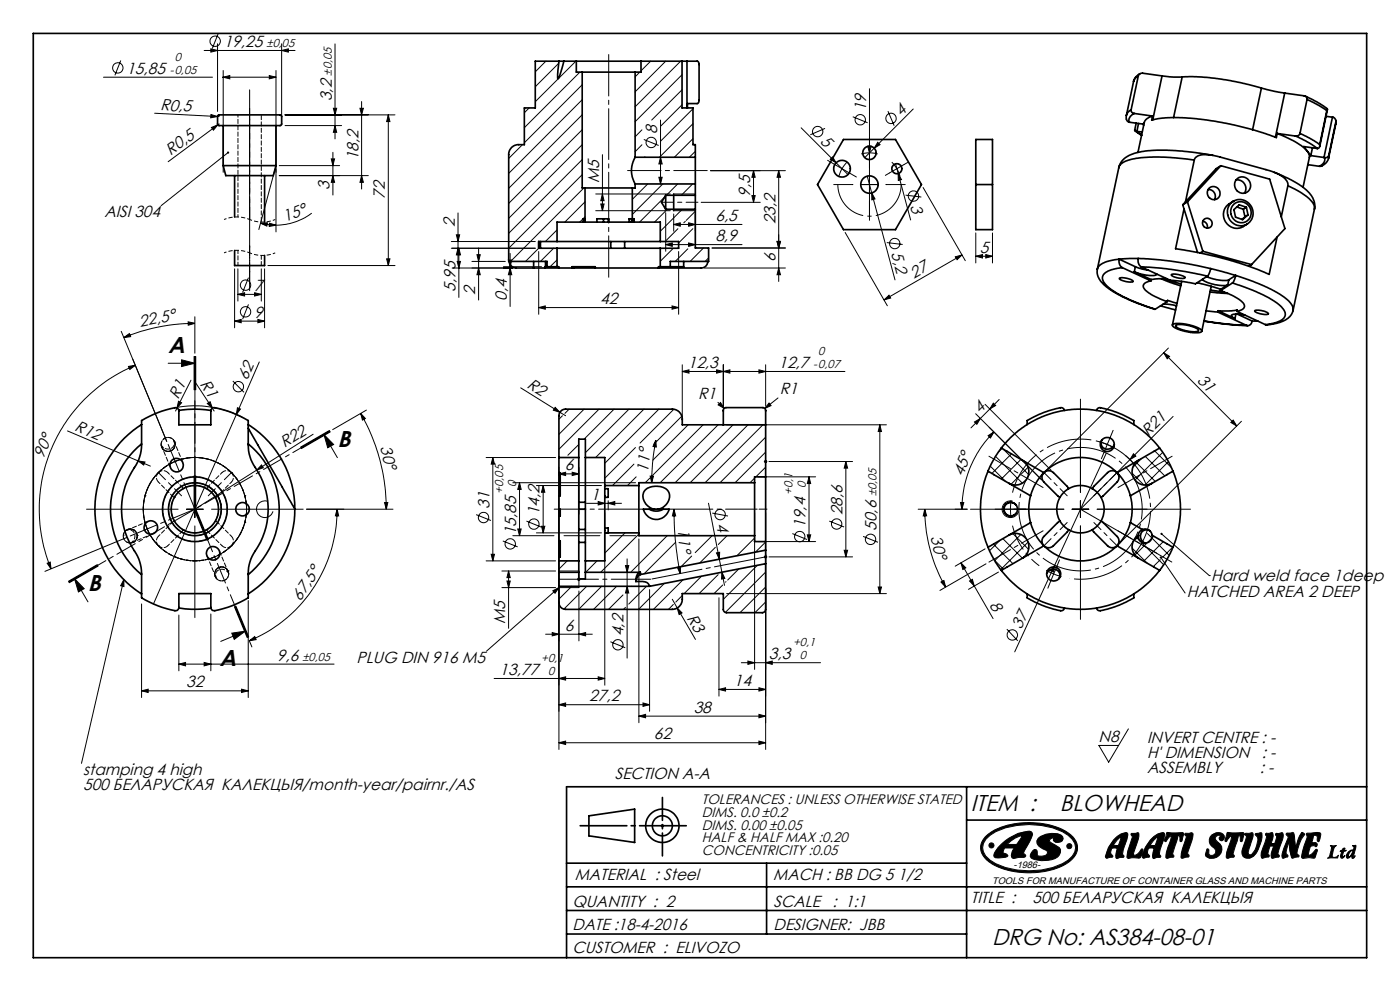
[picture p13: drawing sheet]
<svg xmlns="http://www.w3.org/2000/svg" width="420mm" height="297mm" viewBox="0 0 420 297" stroke-linecap="round" stroke-linejoin="round" font-family="sans-serif">
<defs><g id="words">
<g font-size="6.9">
<text x="50.5" y="105.7">A</text>
<text x="101.2" y="134">B</text>
<text x="26.4" y="177.2">B</text>
<text x="65.9" y="199.6">A</text>
<text x="291.3" y="243">ITEM :</text>
<text x="318" y="243">BLOWHEAD</text>
<text x="297.6" y="283.4">DRG No: AS384-08-01</text>
</g>
<g font-size="4.8">
<text x="67.1" y="14.1">19,25</text>
<text x="37.9" y="22.1">15,85</text>
<text x="48.1" y="33" transform="rotate(3 48.1 33)">R0,5</text>
<text x="99.5" y="30.3" transform="rotate(-90 99.5 30.3)">3,2</text>
<text x="259.9" y="33.3" transform="rotate(-90 259.9 33.3)">19</text>
<text x="270.4" y="34.9" transform="rotate(-45 270.4 34.9)">4</text>
<text x="197.1" y="40.1" transform="rotate(-90 197.1 40.1)">8</text>
<text x="51.2" y="46.7" transform="rotate(-36 51.2 46.7)">R0,5</text>
<text x="245.9" y="42.5" transform="rotate(45 245.9 42.5)">5</text>
<text x="107.5" y="48" transform="rotate(-90 107.5 48)">18,2</text>
<text x="98.9" y="56.9" transform="rotate(-90 98.9 56.9)">3</text>
<text x="115.5" y="59.6" transform="rotate(-90 115.5 59.6)">72</text>
<text x="179.7" y="54.8" transform="rotate(-90 179.7 54.8)">M5</text>
<text x="225.1" y="59.1" transform="rotate(-90 225.1 59.1)">9,5</text>
<text x="31.3" y="65">AISI 304</text>
<text x="273" y="61.7" transform="rotate(75 273 61.7)">3</text>
<text x="85.6" y="66.6" transform="rotate(-21 85.6 66.6)">15°</text>
<text x="136.4" y="68" transform="rotate(-90 136.4 68)">2</text>
<text x="214.6" y="66.3">6,5</text>
<text x="232.6" y="67.2" transform="rotate(-90 232.6 67.2)">23,2</text>
<text x="214.6" y="72.3">8,9</text>
<text x="267.4" y="75.9" transform="rotate(75 267.4 75.9)">5,2</text>
<text x="294" y="75.8">5</text>
<text x="232.6" y="78.6" transform="rotate(-90 232.6 78.6)">6</text>
<text x="274.2" y="83.5" transform="rotate(-30 274.2 83.5)">27</text>
<text x="76.2" y="87.2">7</text>
<text x="136.7" y="87.5" transform="rotate(-90 136.7 87.5)">5,95</text>
<text x="142.6" y="88.3" transform="rotate(-90 142.6 88.3)">2</text>
<text x="76.2" y="95.2">9</text>
<text x="152" y="90.2" transform="rotate(-90 152 90.2)">0,4</text>
<text x="180" y="91.2">42</text>
<text x="42.1" y="98" transform="rotate(-11 42.1 98)">22,5°</text>
<text x="206.3" y="110.3">12,3</text>
<text x="233.5" y="110.3">12,7</text>
<text x="53.5" y="119.8" transform="rotate(-63 53.5 119.8)">R1</text>
<text x="59.9" y="115" transform="rotate(57 59.9 115)">R1</text>
<text x="74.2" y="114.2" transform="rotate(-66 74.2 114.2)">62</text>
<text x="157.8" y="116.1" transform="rotate(32 157.8 116.1)">R2</text>
<text x="209.5" y="119.5">R1</text>
<text x="233.9" y="118.2">R1</text>
<text x="359" y="114.1" transform="rotate(45 359 114.1)">31</text>
<text x="293.9" y="124.2" transform="rotate(-45 293.9 124.2)">4</text>
<text x="22.1" y="128.8" transform="rotate(24 22.1 128.8)">R12</text>
<text x="344.5" y="130.9" transform="rotate(-45 344.5 130.9)">R21</text>
<text x="13.1" y="137.6" transform="rotate(-67 13.1 137.6)">90°</text>
<text x="85.4" y="134.4" transform="rotate(-32 85.4 134.4)">R22</text>
<text x="114" y="134.1" transform="rotate(75 114 134.1)">30°</text>
<text x="169.4" y="141">6</text>
<text x="194.5" y="141.6" transform="rotate(-84 194.5 141.6)">11°</text>
<text x="288.8" y="142.9" transform="rotate(-67 288.8 142.9)">45°</text>
<text x="177.2" y="149.8">1</text>
<text x="146.8" y="152.5" transform="rotate(-90 146.8 152.5)">31</text>
<text x="161.9" y="154.5" transform="rotate(-90 161.9 154.5)">14,2</text>
<text x="252.8" y="154.5" transform="rotate(-90 252.8 154.5)">28,6</text>
<text x="154.8" y="160.4" transform="rotate(-90 154.8 160.4)">15,85</text>
<text x="203.3" y="158.7" transform="rotate(84 203.3 158.7)">11°</text>
<text x="214.9" y="157" transform="rotate(79 214.9 157)">4</text>
<text x="241.7" y="158.3" transform="rotate(-90 241.7 158.3)">19,4</text>
<text x="262.9" y="159.1" transform="rotate(-90 262.9 159.1)">50,6</text>
<text x="279.1" y="161" transform="rotate(75 279.1 161)">30°</text>
<text x="356.1" y="178.9">HATCHED AREA 2 DEEP</text>
<text x="363.3" y="174.2">Hard weld face 1deep</text>
<text x="90.1" y="180.3" transform="rotate(-56 90.1 180.3)">67,5°</text>
<text x="205.9" y="185.1" transform="rotate(60 205.9 185.1)">R3</text>
<text x="296.7" y="181.3" transform="rotate(60 296.7 181.3)">8</text>
<text x="151.6" y="187" transform="rotate(-90 151.6 187)">M5</text>
<text x="169.4" y="189">6</text>
<text x="187.1" y="190.7" transform="rotate(-90 187.1 190.7)">4,2</text>
<text x="306.4" y="188.7" transform="rotate(-65 306.4 188.7)">37</text>
<text x="230.6" y="197.6">3,3</text>
<text x="83.1" y="198">9,6</text>
<text x="107" y="198.6">PLUG DIN 916 M5</text>
<text x="149.9" y="202.3">13,77</text>
<text x="55.9" y="206">32</text>
<text x="220.1" y="205.6">14</text>
<text x="176.8" y="210.2">27,2</text>
<text x="208.1" y="213.6">38</text>
<text x="196.1" y="221.6">62</text>
<text x="329.6" y="222.4">N8</text>
<text x="344.1" y="227.1">H' DIMENSION</text>
<text x="344.1" y="222.6">INVERT CENTRE : -</text>
<text x="378.5" y="227.1">: -</text>
<text x="25" y="232.2">stamping 4 high</text>
<text x="184.4" y="233.4">SECTION A-A</text>
<text x="344.1" y="231.6">ASSEMBLY</text>
<text x="377.9" y="231.6">: -</text>
<text x="25" y="236.7">500 БЕЛАРУСКАЯ КАЛЕКЦЬІЯ/month-year/pairnr./AS</text>
<text x="172.5" y="263.7">MATERIAL : Steel</text>
<text x="232" y="263.7">MACH : BB DG 5 1/2</text>
<text x="171.7" y="271.7">QUANTITY : 2</text>
<text x="232.1" y="271.7">SCALE</text>
<text x="249.7" y="271.7">: 1:1</text>
<text x="291.3" y="270.5">TITLE :</text>
<text x="309.8" y="270.5">500 БЕЛАРУСКАЯ КАЛЕКЦЬІЯ</text>
<text x="171.7" y="278.8">DATE :18-4-2016</text>
<text x="232.1" y="278.8">DESIGNER: JBB</text>
<text x="171.7" y="285.7">CUSTOMER : ELIVOZO</text>
</g>
<g font-size="4.1">
<text x="210.6" y="241">TOLERANCES : UNLESS OTHERWISE STATED</text>
<text x="210.6" y="244.8">DIMS. 0.0 ±0.2</text>
<text x="210.6" y="248.6">DIMS. 0.00 ±0.05</text>
<text x="210.6" y="252.5">HALF &amp; HALF MAX :0.20</text>
<text x="210.6" y="256.3">CONCENTRICITY :0.05</text>
</g>
<g font-size="3.5">
<text x="80" y="14.1">±0,05</text>
<text x="50.9" y="22.1">-0,05</text>
<text x="52.4" y="18.2">0</text>
<text x="99.5" y="22.6" transform="rotate(-90 99.5 22.6)">±0,05</text>
<text x="245.5" y="106.4">0</text>
<text x="243.9" y="110.3">-0,07</text>
<text x="150.9" y="147.9" transform="rotate(-90 150.9 147.9)">+0,05</text>
<text x="154.9" y="145.9" transform="rotate(-90 154.9 145.9)">0</text>
<text x="237.8" y="148.3" transform="rotate(-90 237.8 148.3)">+0,1</text>
<text x="241.7" y="146.3" transform="rotate(-90 241.7 146.3)">0</text>
<text x="263" y="148.8" transform="rotate(-90 263 148.8)">±0,05</text>
<text x="238" y="193.7">+0,1</text>
<text x="240" y="197.6">0</text>
<text x="90.7" y="198.1">±0,05</text>
<text x="162.4" y="198.4">+0,1</text>
<text x="164.4" y="202.3">0</text>
</g>
<g font-size="2.8">
<text x="304.1" y="260.1">-1986-</text>
<text x="297.6" y="265">TOOLS FOR MANUFACTURE OF CONTAINER GLASS AND MACHINE PARTS</text>
</g>
</g></defs>
<g fill="none" stroke="#000" stroke-width=".3">
<path d="M36.2 18.1l-1.7 4.5M61.2 15.1h27.3M63.3 14.6l2 .5-2 .5zM65.3 13.1v20.3M65.4 10.1l-1.7 4.5M84.5 15.1l2-.5v1zM84.5 13.1v23.6M100.5 13.2v28.4M163.8 18.3l-3.2 3.2M167.6 19l-7 7M172.8 18.3l-12.2 12.2M195.2 18.3l-2.9 2.9"/>
<path d="M199.7 18.3l-9.2 9.2M204.2 18.3l-13.7 13.7M31 23.1h32.7M46.4 33.9l18.9 1M63.3 34.3l2 .6-2.1 .4zM63.4 38.2l1.9-.8-1.3 1.6zM65.3 36.4v.3M65.3 34.9h.5M65.3 37.4l-14.9 11.1M65.8 37.1l-.5 .3M66.7 23.1h16.1M67 23.1l1.9-.5v1z"/>
<path d="M67 21.1v30.5M80.8 22.6l2 .5-2 .5zM82.8 21.1v48.4M85.5 34.4h33M85.5 37.6h17M100 32.5h1l-.5 1.9zM100.5 37.6l.5 2h-1zM108 32.5h1l-.5 1.9zM108.5 30.4v26.3M116.5 34.4l.5 2h-1zM116.5 34.4v45.2M158.8 32.3l-1.5 1.5"/>
<path d="M174 21.6l-16.7 16.7M174.7 25.4l-17.4 17.4M174.7 29.9l-22.1 22.1M174.7 34.4l-22.1 22M174.7 38.9l-22.1 22.1M191.9 21.6l-1.4 1.4M192.6 38.9l-2.1 2.1M198.2 36v19.1M204.6 31.4l-6.4 6.4M204.6 22.4l-14.1 14.1M204.6 26.9l-9.1 9.1M207.9 32.6l-9.7 9.7"/>
<path d="M207.9 37.1l-10.1 10M240.3 38.3l10.5 10.5M247.5 38.5l-4.4 1.9M255.8 35l4.5 1.8M260.8 26.6v39.4M266.4 33.3l1.9 4.4M274 32.7l-14.6 14.5M68.4 45.7l-20 15.9M82.5 50.6l-4.9 18.2M83.8 52.6h26.7M83.8 49.6h18.1M99.4 47.6h1l-.5 2z"/>
<path d="M99.9 52.6l.5 2h-1zM99.9 45.6v12.9M108.5 52.6l.5 2h-1zM156.7 43.4l-4.1 4.1M174.7 43.4l-22.1 22M174.7 47.8l-22.1 22.1M174.7 52.3l-22.1 22.1M175.2 56.3l-22 22M178.7 58.1h22.4M180.7 58.1l.5 2h-1zM180.7 46.4v16.7M192.6 43.4l-2.1 2.1"/>
<path d="M193.1 41.8l4.5 1.8M193.5 47l-.1 .1M194.3 55.1l-4.6 4.7M197.7 53.1h.9l-.4 2zM198.2 47.1l.4 2h-.9zM198.8 55.1l-9.1 9.2M199.4 59.1l-7.5 7.5M202.1 58.1h6.5M203.3 55.1l-3.4 3.4M207.8 55.1l-3.4 3.4M207.9 41.6l-5.6 5.5M208.6 45.4l-1.8 1.7"/>
<path d="M213.1 51.1h22.5M225.6 58.6h1l-.5 2zM226.1 51.1l.5 2h-1zM226.1 51.1v9.5M233.6 51.1v33.2M233.6 51.1l.5 2h-1zM248.3 48l4.3 2.5M249.8 47l1 1.8-1.7-1.1zM250.1 55.3h5.7M250.8 48.8l3.6 3.5M252.6 50.5l-1 2.4M252.6 50.5l4.3 2.6"/>
<path d="M254.1 48.6l-1.5 1.9M258.3 55.3h5M260.2 52.8l8.3 31.1M260.3 43.8h1l-.5 2zM260.8 45.8l-2.4 .3M260.8 45.8l2.5 .3M261.5 57.8l1 1.8-1 .3zM263.3 42.6l.7 .8-1.7 1zM265.8 55.3h5.8M267.5 48.6l1.6 1.9M268.7 49.1l4.5 16.8M269.1 50.5l.9 2.4"/>
<path d="M269.1 50.5l-3.5 2.1M269.5 52l.9 1.8-.9 .3zM271.7 58.5l4.7 .6M272.5 48.6l-3.4 1.9M276.9 56.2l12.7 21.9M78.2 66.9l2-.1-.2 1zM78.2 66.9l2.3 .4 2.3 .2M80.4 79.6h38.1M80.8 66.9l2 .6-2 .4zM93.5 63.9a17.9 17.9 0 0 1-10.7 3.6M116 77.6h1l-.5 2zM135.4 72.4h25.2"/>
<path d="M136.9 70.4h1l-.5 2zM137.2 78.3h.9l-.4 2zM137.4 74.4l.5 2h-1zM137.4 63.8v14.6M137.7 74.4l.4 2h-.9zM137.7 74.4v14.7M141.6 78.3h10M143.1 76.3h1l-.5 2zM143.6 74.3v15.6M151 79.9h11.5M152.5 77.9h1l-.5 2zM153 75.9v16"/>
<path d="M160.6 74.4h-25.2M161.6 75.4v18.8M161.6 74.4l-3.9 3.9M166.1 74.4l-4 3.9M167.1 68.9l-3.5 3.5M167.1 77.9l-2.1 2M175.5 60.5l-6.1 6.1M175.5 65l-1.6 1.6M178.7 63.1h22.4M180.2 61.1h1l-.5 2zM199.7 73.3l2-.5v1zM199.7 63.7v11.6"/>
<path d="M199.7 73.3h22.9M200.2 62.7l-3.8 3.9M201.1 79.8l-.2 .1M201.8 74.6l-3.7 3.7M202.1 67.3l2-.5v1zM202.1 63.1h6.5M202.1 64.1v5.2M202.1 67.3h20.5M203.4 68.5l-3.6 3.6M203.6 75.4v18.8M204.7 62.7l-6.6 6.6M205.6 66.3l-.5 .5"/>
<path d="M206.3 74.6l-3.7 3.7M206.6 72.8l2 .5-2 .5zM206.6 66.8l2 .5-2 .5zM207.9 68.5l-4.3 4.3M208.6 64.1v5.2M208.6 63.3l-2.7 2.7M210.4 60.6h17.7M211 74.3l-4 4M212.6 77.3l-1.1 1M233.1 72.4h1l-.5 1.9zM235.6 74.3h-22M253.5 69.7l12.7 21.9"/>
<path d="M266 72.7l4.8 .6M286.6 77l2-.6-1.5 1.4zM288.6 76.4l-23.4 13.5M292.7 76.8l2-.5v1zM292.7 69.8v9M292.7 76.8h5M295.7 76.3l2 .5-2 .5zM297.7 69.8v9M36.4 99.3l13.6 33-10.2-24.7M56.4 96.4l2.1 .5-2 .6zM58.5 96.9a56.1 56.1 0 0 0-21.4 4.3M58.5 94.9v11"/>
<path d="M70.4 96.2l2-.5v1zM70.4 80.6v17.6M70.4 96.2h9M71.4 88.2l2-.5v1zM71.4 80.6v9.6M71.4 88.2h7M74.5 83.2l-1.7 4.5M74.5 91.2l-1.7 4.5M76.4 87.7l2 .5-2 .5zM77.4 95.7l2 .5-2 .5zM78.4 80.6v9.6M79.4 80.6v17.6"/>
<path d="M135.6 80.3h18.3M143.6 80.3l.5 2h-1zM153 80.3l.5 2h-1zM161.6 92.2l2-.5v1zM161.6 92.2h42M201.6 91.7l2 .5-2 .5zM211.3 80.3h24.3M233.6 80.3l.5 2h-1zM265.2 89.9l1.5-1.4 .5 .8zM37.1 101.2l1.7-1.2 .4 .9zM38.6 109.8l2-.3-1.7 1.2zM40.6 109.5a46.8 46.8 0 0 0-25.3 61"/>
<path d="M50.4 108.9h8.1M54.5 107.8l4 1.1-4 1zM57.3 113.9l-4.2 8.4M58.2 106.8v10M58.3 114.2l5.4 8.1M58.5 106.8v10M58.7 106.8v10M69.8 114.2l3.4 3.4M77.8 108.5l-31.8 72.5M156.2 116.2l11.8 7.4M204.7 111.3l2-.5v1zM204.7 111.3h48.8"/>
<path d="M204.7 109.3v16.6M215 110.8l2 .5-2 .5zM217 111.3l2-.5v1zM217 109.3v12.7M227.7 110.8l2 .5-2 .5zM229.7 109.3v12.4M233.4 119.3l-4 3.1M299.8 119.7l-2.9 2.9M324.1 119.6v28M349.1 105.7l1.8 1.1-.7 .7zM349.1 105.7l21.9 22M350.5 104.3l-36.6 36.6"/>
<path d="M20.2 129.1l24.9 10.6M41.5 138.1l2 .4-.4 .9zM53.1 122.3l-.4 .9M53.4 122a31.2 31.2 0 0 1 19.3 3.1M53.6 120.3l.9 .4-1.4 1.6zM58.5 120.1v27.5M62.2 120.9l.8-.5 .7 1.9zM63.7 122.3l.5 .9M71.2 122.2l.9 .4-1.2 1.6zM78.5 139.3l.5 .9-2 .7zM93.9 130.1l-16.9 10.8M97.2 130.2l4 7"/>
<path d="M97.2 130.2l2.9 3-1.8 1zM98.8 129l-8.6 5M99 129.2l-8.7 5M99.1 129.4l-8.7 5M108.2 123.9l1.4 1.5-.9 .5zM108.2 123.9a57.1 57.1 0 0 1 7.7 28.7M109.9 122.9l-10.1 5.9M145.8 137.1h20.9M147.8 137.1l.5 2h-.9zM147.8 137.1v31M166.5 122.1l1.5 1.5-2-.7zM168 123.6l1.7 1"/>
<path d="M168.7 124.6l-1 1.1M170.7 122.6l-1.2 1.3M173.6 133.2l-3.2 3.3M175.2 122.6l-7.5 7.6M179.7 122.6l-12 12.1M184.2 122.6l-9 9M188.7 122.6l-13.1 13.1M190.2 139.1l-6.4 6.4M190.6 134.1l-9.2 9.2M193.2 122.6l-14.5 14.5M196.7 131.9l.2 2.1-1-.2zM196.7 131.9l-.9 6.9-.3 5.9"/>
<path d="M197.7 122.6l-16.3 16.2M202.1 122.7l-10.1 10.1M204.5 124.7l-8.4 8.5M206.4 127.3l-10.5 10.6M210.9 127.3l-15.5 15.6M215.4 120.6l1.9 1.8M215.4 121.4l.7-.8 1.2 1.8zM215.4 127.3l-17.4 17.4M218 127.3h47.9M219.9 127.3l-17.4 17.4M224.4 127.3l-17.4 17.4M228.9 127.3l-17.4 17.4"/>
<path d="M229.2 138.3h1M229.3 138l.7 .7M229.7 137.8v1M229.7 131l-13.7 13.7M229.7 135.5l-9.2 9.2M230 138l-.7 .7M230.7 138.3h25.1M230.7 120.8l.6 .8-1.9 .8zM253.8 138.3l.5 2h-1zM253.8 138.3v28.6M263.9 127.3l.5 2h-.9zM263.9 127.3v50.6"/>
<path d="M292.3 126.5l1.8-1.1-1 1.8zM292.7 124l19.8 19.8M295.5 121.2l19.8 19.7M296.4 130.6l1.8-1.1-1.1 1.8zM296.9 122.6l-5.6 5.6M297.1 139.7l4.5 4.5M298 120.8l.7 .7-1.8 1.1zM298.2 129.5a32.6 32.6 0 0 0-9.6 23.1M298.7 136.8l8 8M300.6 134.4l-1.1 1.1M301 134.7l7.6 7.5M303.4 136l-5.8 5.9"/>
<path d="M306.3 137.7l-5.9 5.8M328.8 132.1a21 21 0 0 1 11.5 7.1M329.8 132.4l2.4 .8M331.9 135.8l-27.5 59.6M332.2 133.2l2.2 1.1M332.2 133.2l-1.8 4.3M333.9 129l-1.7 4.2M340 136l.7 .7-1.7 1.1zM340.8 138.5l5.8 5.8M342.5 137.4l-2.6 2.6M343.6 136.8l5.8 5.8M346.4 135.1l5 5.1"/>
<path d="M348.8 135.6l-8.3 8.3M350.5 138.4l-7 7M351.9 124.8l-27.8 27.8 27.4 15.8M370 125.9l1 1.8-1.7-1.1zM372.4 126.3l-36.6 36.6M26 152.6h27.4M56 152.6h5M58.2 142.6v10M58.2 152.7l3.9 9.2M58.5 150.1v5M58.5 157.6v27.5M58.5 142.6v10l3.8 9.2"/>
<path d="M58.7 152.5l3.8 9.2M58.7 142.6v10M63.5 152.6h27.4M77 140.9l-18.5 11.7M80.1 150.2a2.5 2.5 0 0 0-3.1 1.8 2.5 2.5 0 0 0 1.8 3 2.5 2.5 0 0 0 3.1-1.8M101.1 152.6l.5 2h-1zM101.1 152.6a42.7 42.7 0 0 1-26.3 39.4M115.4 150.6h.9l-.4 2zM117.9 152.6h-25.9M142.8 154.2l4.5 1.8M153.8 144.7h36.9M155.3 158.5h1.1l-.5 2z"/>
<path d="M155.9 144.7l.5 2h-1.1zM155.9 144.7v15.8M157.9 156.2l4.5 1.8M160.9 145.5h19.5M160.9 159.7h19.5M162.5 157.7h.9l-.5 2zM162.9 145.5l.5 2h-.9zM162.9 145.5v14.2M167.7 142l2-.5v1zM167.7 140v84.6M167.7 142h6M171.7 141.5l2 .5-2 .5z"/>
<path d="M173.7 140v14.1M175.9 150.8h10.5M179.5 150.3l1.9 .5-1.9 .5zM181.4 153.6v51.7M182.5 150.8l1.9-.5v1zM182.5 150.1v2.7M187.5 159.7l-6.1 6.1M190.9 142.9l-2.7 2.6M194.9 143.3l-1.3 1.4M195.1 142.7h.9l-.5 2zM202.2 152.6l.5 2h-1zM202.2 152.6l.4 9 1.4 10.3"/>
<path d="M212.5 150.8l3.3 16.8M213.7 153.8l4.7 .9M226.4 143.3l-1.4 1.4M226.4 153.6v47M227.4 142.9h17.3M229.7 153.6v71M229.7 140l-2.9 2.9M237.7 159.9l4.4 1.8M242.7 142.9l.5 2h-1zM242.7 142.9v19.4M248.8 156.2l4.4 1.7M275.4 152.6h14.8"/>
<path d="M277.4 152.6l.6 2h-1zM277.4 152.6a46.9 46.9 0 0 0 6.3 23.4M288.1 150.6h1l-.5 2zM291.1 152.6h28.1M303.3 150.1v5M303.8 150.2a2.49 2.49 0 0 0-3.1 1.8 2.49 2.49 0 0 0 1.8 3 2.49 2.49 0 0 0 3-1.8M303.9 159.9l4.7 4.7M308.4 140l-5.1 5.1M321.6 152.6h5M324.1 150.1v5M324.1 157.6v28M329.1 152.6h28.1"/>
<path d="M339.7 141.8l3.4 3.5M344.2 159.9l6.6 6.5M14.1 168.8l1-.4 .2 2.1zM22.4 173.5l2.9 2.9-1.8 1zM22.4 173.5l4 6.9M29.2 169.2l-8.7 5M29.3 169.4l-8.6 5M29.5 169.6l-8.7 5M37.1 173.7l.1 2.1-1-.3zM37.1 173.7l-12.7 55.1M38.1 161l-24.6 10.2M74.5 180v29.1"/>
<path d="M145.8 168.1h20.9M147.4 166.1h.9l-.5 2zM150.6 171.1h16.1M150.6 176.1h16.1M150.8 162.1l4.5 1.8M152.1 174.1h1l-.5 2zM152.6 171.1v17.2M152.6 171.1l.5 2h-1zM153.8 160.5h12.4M165.8 177.1l1.9-1-1.2 1.7zM167.7 171.1h6v5h-6M167.7 176.1l-21.8 19.1"/>
<path d="M169.2 160.5h10.8M170.1 168.1l-2.4 2.5M171.5 175.7l-3.8 3.9M173.1 173.6h1M173.3 173.2l.7 .8M173.6 173.1v1M173.7 177.1v15M174 173.2l-.7 .8M176 175.7l-6.8 6.9M179.1 168.1l-3.4 3.4M180.5 175.7l-6.9 6.9M183 160.5h7.7"/>
<path d="M185 175.7l-6.9 6.9M186.9 178.3l-4.3 4.3M187.6 169.5h1l-.5 2zM188.1 175.7l.5 2h-1zM188.1 167.5v29.7M189.5 175.7l-.1 .1M191.7 161.5v55.1M191.7 160.1l-11.5 11.4M194 175.7l-5.4 5.3M194.9 176.7v36.5M199.3 174.8l-7.7 7.8M200.2 160.5l-10.8 10.8"/>
<path d="M201.7 179.6l1.5 2.6M202.7 162.5l-9.5 9.5M203.2 170l1-.2-.2 2.1zM204.7 178.5l-2 1.9M204.9 173.8l-8.9 8.8M207.5 166.6l-3.1 3.2M210.5 172.7l-5.3 5.2M213.6 160.5l-5 5.1M214.6 164l-4.7 4.7M214.9 165.7l1-.2-.1 2.1zM215.4 172.2l-5.7 5.7M215.7 179.1v29.5"/>
<path d="M215.8 167.6l1.5 7.8M216.6 171.5l.9 1.9-1 .2zM216.8 175.3l-2.6 2.6M217.8 174.3l-.1 .2M218 177.9h47.9M218.1 160.5l-2.6 2.7M221.6 170.5l-3.3 3.3M226.4 161.3l-5.3 5.2M227.2 169.4l-10.2 10.2M227.4 162.3h17.3M229.2 166.9h1M229.3 166.5l.7 .7"/>
<path d="M229.7 162.5l-3 2.9M229.7 171.4l-12.1 12.1M229.7 175.9l-7.7 7.7M230 166.5l-.7 .7M230.7 166.9h25.1M242.2 160.3h1l-.5 2zM253.3 164.9h1l-.5 2zM258.9 160.8l4.5 1.7M263.5 175.9h.9l-.5 2zM282.3 174.4l.9-.4 .5 2zM288.3 168.7l1.4 1.5-.8 .5zM288.3 168.7l9.6 16.7"/>
<path d="M290.9 174.1l.8-.5 .6 2zM295.5 164.5l-8.9 5.2M295.8 169l-13.8 7.9M298 163.1l5.9 5.8M298.3 167.8l2.7 2.8M299.5 171.4l-9 5.2M300 161.9l-3.1 3.2M300.8 161.4l5.9 5.9M306.2 160.2l-7.8 7.8M308.4 162.5l-8.2 8.2M313.9 170.9l2.2 1.1M316.1 172l2.4 .8"/>
<path d="M316.1 172l-1.7 4.3M316.4 169.4l-.4 2-.9-.4zM317.9 167.8l-1.8 4.2M339.7 164.3l4.4 4.5M340.9 161l8.2 8.3M342.2 160.1l-2.3 2.4M346.1 160.7l-5.6 5.6M348.1 167.7l-2.1 2.1M348.3 167.1l7.2 10.6M348.5 160l14.3 12.5M349 162.3l-5.9 5.9M351.8 164l-3 3"/>
<path d="M362.8 172.5h.1M42.5 181v28.1M53.7 199l2-.5v1.1zM53.7 184.3v16.7M53.7 199h46.5M61.2 198.5l2.1 .5-2.1 .6zM63.3 184v17M69.5 189.8l4.1-.6-3.3 2.4zM70.3 181.8l3.8 9.3M70.6 181.7l3.8 9.3M70.8 181.7l3.8 9.2zM73.6 189.2l-7.4 3"/>
<path d="M74.8 191.9l.8 2M74.8 192l1.6-1.2 .4 .9zM163.7 190.1h14M165.7 189.6l2 .5-2 .5zM173.7 190.1l2-.5v1zM183.1 192.3l4.5 1.8M187.6 182l-.5 .6M202 181.1l-1.4 1.5M203.2 182.2l1.4 1.5-.9 .5zM203.2 182.2l5.4 9.4M222.4 198.6h23.8M224.4 198.1l2 .5-2 .5z"/>
<path d="M229.7 198.6l2-.5v1zM229.7 180.4l-3.2 3.2M302 188.6l3.3 3.4M42.5 207l2-.5v1zM42.5 207h32M72.5 206.5l2 .5-2 .5zM148.2 203.3h33.2M167.7 203.3l2-.5v1zM167.7 211.2l2-.5v1zM167.7 211.2h27.2M179.5 202.8l1.9 .5-1.9 .5zM191.7 214.6l2-.5v1z"/>
<path d="M191.7 214.6h38M192.9 210.7l2 .5-2 .5zM215.7 206.6l2-.5v1zM215.7 206.6h14M227.7 206.1l2 .5-2 .5zM227.7 214.1l2 .5-2 .5zM338.5 218.4l-5.9 10-2.9-5h5.9M167.7 222.6l2-.5v1zM167.7 222.6h62M227.7 222.1l2 .5-2 .5zM198.2 247.5h1M198.4 247.2l.7 .7"/>
<path d="M198.7 247v1M199.1 247.2l-.7 .7M295.6 250.8a19.3 19.3 0 0 1 13.5-4.3 18.5 18.5 0 0 1 12.9 4.4 4.6 4.6 0 0 1-1.1 7.3 23.6 23.6 0 0 1-18.6 2.6 10.9 10.9 0 0 1-7.9-5.4 4.4 4.4 0 0 1 1.2-4.6zM295.7 251.6a14 14 0 0 1 9.3-4.2 22.7 22.7 0 0 1 15.5 3 4.2 4.2 0 0 1 0 7.4 23 23 0 0 1-23.5 0 4.2 4.2 0 0 1-1.3-6.2zM300.4 253a11.5 11.5 0 0 1 8.9-3.8l.5 .9-.9 2.2-1.8 3.3 .6 .9a1.18 1.18 0 0 1-1.4 .5l-2.3 .3-.3-.2-.3-.8 .3-1.1 .5-1.1h-2.8l-.4 1.5 1 .4 .3 .6a3.8 3.8 0 0 1-2.8 .5h-.9a1.09 1.09 0 0 1-.1-1.8zM302.1 253.1a7.6 7.6 0 0 1 4.3-2.6v.6l-1.4 2zM311.5 251.2a6.6 6.6 0 0 1 6.9-.9l.5 1.1a1.72 1.72 0 0 1-2.9 .5l.1-.8a1.26 1.26 0 0 0-1.3 .9l.3 .4 2.6 1.6a2.15 2.15 0 0 1-1.3 3.3 9.1 9.1 0 0 1-7-.1 1.76 1.76 0 0 1 .9-2.6l.6 .1 .2 .2 .3 1.6a2.67 2.67 0 0 0 2.9-.8l-.1-.6-.4-.3a4.5 4.5 0 0 1-2.7-2l-.1-.8zM334.1 251.7a5.3 5.3 0 0 1 3.8-2.2l.5 .6-1.6 5.8 .4 .7-.2 .3-1 .1-.7 .3a.73 .73 0 0 1-.5-1.2l.4-1.9h-1.7l-.3 1.5 .6 .7v.5l-1.7 .3-.4-.2-.1-.3 .9-2.7zM335.1 251.8l1.2-.9-.8 2.5-1.5-.1zM339.4 249.9l2.2-.2a1.71 1.71 0 0 1-.1 1.8l-1.4 4.7a2.27 2.27 0 0 0 2.3-1.7h.4l.1 .3-.9 2.3h-2.5l-1 .2-.4-.3 .2-1.9 1.4-4.1zM345.1 251.7a5.3 5.3 0 0 1 3.9-2.2l.4 .6-1.6 5.8 .5 .7-.2 .3-1.1 .1-.6 .3a.71 .71 0 0 1-.7-.4 .71 .71 0 0 1 .1-.8l.5-1.9h-1.7l-.4 1.5 .6 .7v.5l-1.7 .3-.3-.2-.1-.3 .9-2.7zM346.1 251.8l1.2-.9-.7 2.5-1.6-.1z"/>
<path d="M350.1 249.5l4.8 .1 .2 .4-.4 1.7-.2 .5-.5-.1a1.77 1.77 0 0 0-.5-1.7h-.1a5.7 5.7 0 0 1-.9 3.1l-.7 2.3 .3 1-1.8 .4-.5-.2a11 11 0 0 1 1.4-5.2l.2-1.3-.7 .4-.9 1.3-.4-.1zM355.6 249.8h1.1a.81 .81 0 0 1 1.2 .2 18.9 18.9 0 0 1-1.6 5.6l.4 .7a.84 .84 0 0 1-1.2 .7l-.7 .2-.5-.2a3.8 3.8 0 0 1 .5-2.8l1.1-3.3-.5-.9zM363.5 250.3a2.51 2.51 0 0 1 3.7 .1l.1 .6-.2 .6-.7 .4-.5-.3-.2-.6 .4-.5-.3-.3a1.07 1.07 0 0 0-1.1 1.4l.6 .6a2.76 2.76 0 0 1 .9 3.6 2.76 2.76 0 0 1-3.3 1.3l-1.2-.8 .5-2 .5 .3 .1 1.4a1.24 1.24 0 0 0 1.9-.4v-.9l-.5-.6a2.38 2.38 0 0 1-.7-3.9zM368.2 249.5l4.8 .1 .2 .4-.4 1.7-.2 .5-.5-.1a1.77 1.77 0 0 0-.4-1.7l-1.8 5.5a.63 .63 0 0 1 .1 1l-1.6 .3-.5-.3a8.5 8.5 0 0 1 1-4l.6-2.4a2.82 2.82 0 0 0-1.6 1.7l-.4-.2zM373.6 249.8l1.9-.2 .4 .1a11.9 11.9 0 0 1-1.2 4.6l-.3 1.1 .1 .6 .4 .2a3.1 3.1 0 0 0 2.1-2.7l.4-1.7-.1-.8-.7-.7v-.4l1.5-.3 .5 .1a9.2 9.2 0 0 1-2.6 6.9l-1.1 .6-1.2-.1a2 2 0 0 1-.9-2.8l1-3.1a.64 .64 0 0 0-.3-1zM379.9 249.7l1.5-.2 .4 .2a3.8 3.8 0 0 1-.5 3.1h1.1l.6-2a.57 .57 0 0 1 0-1M380 249.7a.6 .6 0 0 0 0 1.1l-1.1 3.2a3 3 0 0 0-.3 3.2l2.1-.4 .1-.3-.4-.7 .6-2.2h1.1l-.7 1.9 .1 1.6 .4 .1 1.8-.4 .1-.4-.4-.6 .8-2.7a4.4 4.4 0 0 0 .6-3.4l-.3-.2-1.6 .3M385.9 249.8l1.8-.3 .4 .1 .6 4.5a8.6 8.6 0 0 1 1.8-4.5l.2-.1a.55 .55 0 0 1 .6 .7 10.2 10.2 0 0 0-2.1 5.8l.5 .4-.1 .4-1.8 .4-.3-.1-.6-2.2-.2-2.8-.9 3.2v.5l.6 .6v.3l-1.2 .5-.5-.1a3.2 3.2 0 0 1 .4-2.8l1.4-3.4-.6-.7zM391.9 249.8l3.2-.3 1.1 .3-.5 2.4-.5-.1-.1-1.5-.3-.2-.7-.1-.6 2.4a1.08 1.08 0 0 1 1.7 .4l-.3 .6-.8-.3-1 .2-.6 2.4 .2 .3a2.47 2.47 0 0 0 2-1.6l.4-.1 .1 .4-.8 2.1-1.7-.1-1.8 .3-.4-.3 .3-1.9 1.3-4zM399 253.4h1.9l-.7 .9-.5 1.8a.66 .66 0 0 0 .2 .9 .66 .66 0 0 0 .9-.1l.8-.6-.3 .8-3 .1 .6-.6 .5-1.9 .1-.8zM402.1 255l.6-.2 .2-.6 .6-.1-.3 .7h.7l-.8 .3-.4 1.6 .8-.3-.9 .8-.3-.1-.2-.5 .5-1.5-.6 .1zM405.2 255.1l.6-.2a2.07 2.07 0 0 1-1.2 1.8v-.1a1.56 1.56 0 0 1 .6-1.5z"/>
<path d="M405.7 253.5l1.1-.2-.7 2.9 .1 .5 .4-.3-.3 .6-.5 .3-.2-.4 .2-1a1.49 1.49 0 0 1-1.8 1.2 1.87 1.87 0 0 1 2-2.4l.2-.8z"/>
<circle cx="64.5" cy="12.4" r="1.56"/>
<circle cx="35.3" cy="20.4" r="1.56"/>
<circle cx="245.3" cy="39.4" r="1.56"/>
<circle cx="258.1" cy="35.9" r="1.56"/>
<circle cx="267.3" cy="35.5" r="1.55"/>
<circle cx="195.4" cy="42.7" r="1.55"/>
<circle cx="274" cy="58.8" r="1.55"/>
<circle cx="268.4" cy="73" r="1.56"/>
<circle cx="73.7" cy="85.5" r="1.56"/>
<circle cx="73.7" cy="93.5" r="1.56"/>
<circle cx="71.5" cy="115.9" r="1.55"/>
<circle cx="145.1" cy="155.1" r="1.55"/>
<circle cx="160.2" cy="157.1" r="1.56"/>
<circle cx="216" cy="154.2" r="1.56"/>
<circle cx="251" cy="157" r="1.55"/>
<circle cx="153.1" cy="163" r="1.55"/>
<circle cx="239.9" cy="160.8" r="1.55"/>
<circle cx="261.2" cy="161.6" r="1.55"/>
<circle cx="185.4" cy="193.3" r="1.56"/>
<circle cx="303.7" cy="190.3" r="1.55"/>
<circle cx="297.4" cy="253.4" r=".76"/>
<circle cx="320.8" cy="253.6" r=".76"/>
</g>
<g fill="none" stroke="#000" stroke-width=".5">
<path d="M10 10h400v277h-400zM167.7 18.3h-7.1v14h-3.3v11.1h-2l-1.2 .3-1.1 1.2-.4 1.1v32.3h11.5v1.6M167.7 18.3l-.4 4 .1 1.3 .5-1 1.3-4.3M167.7 18.3h1.5M169.2 18.3h3.7M172.9 18.3h19.4M172.9 18.3v3.3h1.8M192.3 18.3v3.3h-1.8M192.3 18.3h12.3M204.6 18.3h1.5M204.6 18.3v14h3.3v11.1h.7v3.7M206.1 18.3h3.1l.5 .8v11.4l-.5 .5h-3v1.3"/>
<path d="M206.1 18.3v14M65.3 34.7l.4-.3h18.4l.4 .4v2.4l-.4 .4h-18.4l-.4-.3zM67 37.6v12M82.8 37.6v12M174.7 21.6h15.8M174.7 21.6v34.7h.8M190.5 21.6v25.5M337.9 34.6a1.52 1.52 0 0 0 .8 2M338.7 36.6l4.1 .6 .3 .3M339.3 32.9l.2 .7 .8 .4M339.3 32.9l-.9 .8-.5 .9M340.1 24.4l-2.2 10.2"/>
<path d="M340.3 34l-.3 .2a2.12 2.12 0 0 0-1.3 2.4M340.3 34l5.5 .8M340.5 39.2l2 1.4M340.9 36.9l-.5 2.1 .5 .3M340.9 39.3l.2 .1M340.9 39.3l1.6 1.2M341.1 39.4l1.6 .2M341.5 22.8l.3-.6 .6-.3 6.2 .9M341.5 22.8l-1 .7-.4 .9M341.5 22.8l-2.2 10.1M341.6 37l-.5 2.4M341.9 22.1v.1a3.3 3.3 0 0 0-1.8 2.2"/>
<path d="M345.8 34.8l-.3 1.2 2.2-.5 3.5-.3 7.8 .4 5 .7 6.1 1.1 6.3 1.6 6.5 2.2 .3-1.2M345.8 34.8l-1.6 .7-.8 .8-2 9.4M348.6 22.8l3.4 .3h2.6M348.6 22.8l-2.8 13.1M354.6 23.1h5.8l5.6 .6 6.1 1.1 6.3 1.6M354.6 23.1l-2.5 12.1M378.4 26.4l7 1.5M378.4 26.4l-2.6 12.5M385.4 27.9l6 .8 .6 .5 .1 .6M385.4 27.9l-2.8 13.2M390 40l-.5 .6-.8 .2M390 40l3.6 1.8 2.3 1.5"/>
<path d="M391.5 28.8l5.6 3 1.1 .9-.2 .5M392.1 29.8l3.6 1.8 2.3 1.6M392.1 29.8l-2.1 10.2M397.8 34.9l1.9 .2M398 33.2l-2.1 10.1M398.2 32.9l-2.3 11M399.7 35.1h.1a1.22 1.22 0 0 1 1 1.4M399.7 35.1l-2.5 12.1M400.7 36.1v1.1M400.7 37.2l-2.1 10.2M400.8 36.5l-.1 .7M400.8 36.5l-2.2 10.2"/>
<path d="M67 49.6h15.8M67 49.6l.7 3h14.3l.8-3M70.4 52.6v12.4M79.4 52.6v14M175.5 56.3h14.2M175.5 56.3v10.3M189.7 56.3v10.3M190.5 47.1l-.7 1.9-.4 1.6 .2 2.2 .9 2.3M190.5 55.1v1.2h-.8M190.5 55.1h18.1M190.5 47.1h18.1M199.7 58.5v4.2"/>
<path d="M199.7 58.5l-1.3 2.1 1.3 2.1M199.7 58.5h8.9M202.1 58.1v5M208.6 47.1v8M208.6 58.5v4.2M208.6 55.1v3.4M253 41.8h15.6l7.8 13.5-7.8 13.5h-15.6l-7.7-13.5zM292.7 41.8h5v27h-5zM292.7 55.3h5M335.6 50.3l-6.4 30.3M358.3 48a2.77 2.77 0 0 1 3.1-1.6l3.6 .4 14.8 4a9.6 9.6 0 0 1 6.4 3.7l.2 1.2M358.3 48l-5.8-.7-5.3-.2a20.3 20.3 0 0 0-10.6 1.8l-.8 .8-.2 .6"/>
<path d="M358.3 48l-2.7 12.5M362.4 56.8h.1a2.06 2.06 0 0 1 1.8 3M363.9 46.6l-7.4-1.1-6.4-.5-5.5 .2-4.1 .7a6.1 6.1 0 0 0-4.9 4.4M366.3 49.7l-10.1 10.8M366.3 49.7l14.6 4 4.6 14.8-10 10.8M366.3 49.7l-1.5 .8-10 10.9M370.8 53.9a2.56 2.56 0 0 1 2.5 1.2 2.56 2.56 0 0 1 0 2.8M371.1 53.7a2.43 2.43 0 0 1 4 1.2 2.43 2.43 0 0 1-3.1 2.8l-.3-.1a2.54 2.54 0 0 1-.6-3.9zM382.3 51.6l4.3 1.9 3.8 2.2 2.5 2.2 1 1.6a4.7 4.7 0 0 1 .4 3.1M383.2 40l5.6 2.6 1.5 1 1.9 1.7M383.2 40l5.5 .8M386.4 55.7a16.3 16.3 0 0 1 7.7 5.6l.2 1.3"/>
<path d="M386.4 55.7l-2 9.3M388.7 40.8l4.1 2.1 2.4 1.6M392.2 45.3l.5 .9 .1 1-1.9 8.9M392.2 45.3l1 1.3M392.3 49.4l3.6 .4M393.2 46.6l4 .6M393.7 44.3l-.5 2.3M395.2 44.5l-4.1-.6 1.1 1.4M395.9 43.3l-.1 .9-.6 .3M397.2 47.2h.2M397.4 47.2a2.25 2.25 0 0 1-1.5 2.6M398.6 47.4a3.3 3.3 0 0 1-2.7 2.4"/>
<path d="M398.6 46.7l-.6 .5h-.6M398.6 46.7v.7M70.4 75.1v4.5h9v-3.1M152.9 78.3a1.99 1.99 0 0 0 2 2h5.2M160.1 78.3v2M162.1 72.4v2M163.7 79.9h-.3v.4M163.7 79.9h.4M163.7 78.3v1.6M164.1 79.9h3M167.1 79.9h.5v.4M167.1 74.4h31"/>
<path d="M167.1 72.4h31M167.1 74.4v5.5M167.1 72.4h-5.5v2h5.5M174.9 66.6h.5M174.9 66.6h-7.8v5.8M174.9 66.6v-1h.5v1M175.4 66.6h.1M175.5 66.6h3.6M179.1 66.6v-1h3.5v1M179.1 66.6h1.9M181 66.6h1.5M181 65.6v1"/>
<path d="M182.5 66.6h.1M182.5 65.6v1M182.6 66.6h6.1M183.2 72.4v2M187.4 72.4v2M188.7 66.6h.8M189.5 66.6h8.6v5.8M189.5 65.6v1M189.7 65.6h-1v1M189.8 66.6v-1h.5v1M198.1 79.9h-.5v.4M198.1 74.4v5.5"/>
<path d="M198.1 79.9h3M198.1 72.4h5.5v2h-5.5M199.7 62.7h8.9M205.1 78.3v1.6h-4M208.6 62.7v11.6h4v4h-11.5v1.6M212.3 78.3a1.99 1.99 0 0 1-2 2h-12.7M335.7 77.7l.1 1.5 .9 1M335.7 77.7l-3.5 .6-1.6 .8a2.43 2.43 0 0 0-1.4 1.5M335.7 77.7l4.9 2.2M340.6 79.9l1.9 .7 2.1 .4M340.6 79.9l-.3 1.6M341.5 77.5l9.4 .7 6.6 1.1 5.7 1.2"/>
<path d="M341.5 77.5l-5.8 .2M341.5 77.5a2.39 2.39 0 0 0 .9 2.5M354.8 61.4l4.5 14.3M355.2 62.6l-2.5 11.9 7 1.2 8.8 2.2 6.4 2 5.9 2.3 2.3-11.1M356.2 60.5l4.7 14.8M356.2 60.5l-1.4 .9M360.9 66.3a1.53 1.53 0 0 1 1.2 2.1M360.9 75.3l14.6 4M360.9 75.3l-.9 .5M369.9 60.4l.2-.1a4 4 0 0 1 5.2 1.5 4 4 0 0 1-1.1 5.3M369.9 60.4h.1M369.9 60.4l-1.2 .7a4 4 0 0 0-1 5.4 4 4 0 0 0 5.3 1.4l1.2-.8"/>
<path d="M369.9 60.4a4 4 0 0 0-1 5.4 4 4 0 0 0 5.3 1.3M370.3 61.1l.1-.1a3.1 3.1 0 0 1 4.8 1.7 3.1 3.1 0 0 1-3.2 4 3.3 3.3 0 0 1-2.6-2.3 3.3 3.3 0 0 1 .9-3.3zM371.1 62l1.9 .7M373 62.7l.5 2.2M373.5 64.9l-.9 .9M373.9 62.1l-2.1-.7-1.6 1.4 .5 2.3 2.1 .7 1.6-1.4M373.9 62.1l.5 2.3M373.9 62.1l-.9 .6M374.4 64.4l-.9 .5M375.5 79.3l-.8 .5M394.3 62.6l-6.4 30.5M160.1 80.3h3.3"/>
<path d="M163.4 80.3h4.2M167.6 80.3h4.1v-.4h6.9v.4M171.7 80l.4 .3h6.5M178.6 80.3h19M329.2 80.6a5.9 5.9 0 0 0 3.2 5.8l3 1.8 3 1.5 3.4 1.4 4.8 1.6M335.8 83.4l1.3-.1 2.3 .6a.4 .4 0 0 1 .5 .5 .4 .4 0 0 1-.7 .1l-1.3-.1-1.4-.4-.7-.4zM336.7 80.2l-2.5 .4-2.2 .9a2.19 2.19 0 0 0-1.3 1.9 2.19 2.19 0 0 0 1.1 2l1.4 1.3 3.7 2.2 3.8 1.7 5.9 2.1M336.7 80.2l8.6 4M340.3 81.5l1.9 .6 2.7 .5 1.5-.1 .7-.3M340.3 81.5l5 2.3M342.4 80l8.8 .7 11 2.1M342.4 80l8.6 4 7.6 1.1 3.6-2.3"/>
<path d="M345.3 84.2l-1 .3a1.4 1.4 0 0 0-1.3 1.1 1.4 1.4 0 0 0 .9 1.6l1.8 1.3 4.5 1.9M345.3 83.8v.4M348.2 91.6l4.5 1.3M348.3 83.5l5.9 2.2M349 91.2h1.9l2.1 .4M349.2 83.5l5.1 1.6M350 83.5l-4.7 .3M350.2 90.4l.1-.4 2.8 .9M350.2 90.4l-3.6 2.3M351.4 82.3l1.3-.1 2.4 .6a.37 .37 0 0 1 .4 .6 .37 .37 0 0 1-.6 .1l-2.8-.6zM351.8 97.3l.9-.4 2.9 .2 2.8 .7 1.8 .9a.53 .53 0 0 1 .3 .7 .53 .53 0 0 1-.7 .3h-2.1l-3.3-.7-2.2-.9-.4-.4zM352.7 97.6l.7-.3h1.9l2.2 .5 1.7 .7a.47 .47 0 0 1 .3 .6 .47 .47 0 0 1-.6 .3l-2-.1-2.1-.4-1.7-.7z"/>
<path d="M354.5 84.3l-2.8 13.1M359.1 84.7l7.1 2M360.7 83.7l1.3 .9 2.4 .7 2 .3 1.9-.2M361.2 96.2l6.1 .9 7 .5M361.2 96.2l6.1 .8 6.6 .5M361.8 93.2l3.5 .3M362 82.9l3.8 1.1 2.1 .1 .8-.2M363 87.5l5.3 .4M363.1 87l4 .5M363.2 80.5l7.5 2M363.2 80.5l-.5 1.6-.5 .7M363.4 85.8l-2.9 13.5"/>
<path d="M365.3 93.5l8.6 4M365.4 93.1l3.4 .1 2.4-.3-.1 .4M365.4 93.1l-.1 .4M365.4 93.1l5.1 2.4M366.1 87.1l4.1 1.7 2.6 1.8a1.38 1.38 0 0 1 .4 1.6 1.38 1.38 0 0 1-1.3 .9l-.8 .2M366.2 86.7l-.1 .4M368.3 85.4l-2.1 1.3M368.7 83.9l-.4 1.5M369.7 84.8l5.9 2.1 3.5 1.6 4 2.3 1.9 1.8a2.24 2.24 0 0 1 .4 2.3 2.24 2.24 0 0 1-1.9 1.5l-3.9 .9M369.7 84.8l-3.6 2.3M370.7 82.5l-.5 1.7-.5 .6M370.7 82.5l7.2 2.6 6 3.1 3.1 2.4 .8 1.2 .1 1.3"/>
<path d="M370.7 82.5l-2 1.4M370.8 94.1l-.3 1.4M371.1 93.3l8.5 4M371.2 94.1l4.5 2.1M373.5 94.4l-1.8-.2h-1.7a.52 .52 0 0 0-.6 .5 .52 .52 0 0 0 .6 .5l.5 .3M375.7 96.2h1.7M375.7 96.2l-.3 .7-.6 .6h-.9M376.4 93.1l1.2-.1 2.4 .6a.35 .35 0 0 1 .4 .2 .35 .35 0 0 1 0 .4l-2.2-.1-1.2-.4zM387.9 93.1a5.7 5.7 0 0 1-4.8 3.8l-2.8 .5-.7-.1M42.5 127.2v6.1a13.6 13.6 0 0 1-3 8.2 22.2 22.2 0 0 0 1.3 24.4l.8 1.6 .7 2.6 .2 7.9M42.5 133a25.3 25.3 0 0 0 0 39.2M42.5 127.2a30 30 0 0 0 0 50.8"/>
<path d="M53.6 123l4.5-.4 5.2 .4M53.7 123l-.7-.8a24.1 24.1 0 0 0-10.5 4v1M53.7 123v4.3h9.6v-4.3M63.3 123l.6-.8a24.1 24.1 0 0 1 10.6 4v7.1a13.2 13.2 0 0 0 2.9 8.2 22.2 22.2 0 0 1-1.3 24.4l-.8 1.6-.7 2.6-.1 8.9a25.4 25.4 0 0 1-10.4 4l-.4-.1-.4-.7M74.4 127.2a29.8 29.8 0 0 1 14 25.4M74.5 133a25.3 25.3 0 0 1 0 39.2M74.5 128.3l13.9 24.3M167.7 137.1v4.6h.4v6.9h-.4M167.7 137.1h5.9M173.6 137.1v31M173.6 137.1v-5.5h2v5.5M175.6 137.1v31"/>
<path d="M175.6 137.1h5.8v8.4M217 127.3v-4.5l.5-.6h11.5l.5 .3 .2 .5v19.9M229.7 127.3h-25v-1.9l-.4-1.2-.9-1-1.4-.6h-32.6l-.7 .3-.6 .5-.4 1v12.7M300.4 134.3l.3-.4a30 30 0 0 1 47.2 .4M300.4 134.3l12.8 7.4M300.4 134.3l-1.8 2.6-2.2 4.3M306.7 137.9l1.4 1.4 .5 1.6v1.1l-.6 1.6-1 1-1.6 .7h-1.3l-1.5-.5M319.3 123a1 1 0 0 0-1.2-.8l-4.6 1.3-4 1.8-1.3 .7v1.2M329 123v-.1a.99 .99 0 0 1 1.1-.7l4.7 1.3 3.9 1.8 1.4 .7v1.2M330.6 131.8a1.98 1.98 0 0 0 1 2.7 1.98 1.98 0 0 0 2.7-1.2M341.6 137.9l-1.1 .9-.7 1.2-.2 1.6 .5 1.8 1 1.1 1.3 .7 1.7 .1 1.5-.5M347.9 134.3l-12.8 7.4"/>
<path d="M347.9 134.3l2.2 3.3 1.8 3.6M88.4 152.6a30 30 0 0 1-14 25.4M167.7 154.6v7.5M167.7 148.6v4h.4v2h-.4M168 141.7l-.3 .4v6.5M168.1 152.8l-.4 .1v1.7M173.6 152.6h2M173.6 150.5h2M173.6 158.7h2M181.4 159.7h.1M181.4 158.3h1.1v1.4M181.4 149v9.3"/>
<path d="M181.4 146.5h1.1v2.5h-1.1M181.4 145.5v1M181.4 158.3v9.8h-5.8M181.4 146.5v2.5M181.4 145.5h10.3M181.4 159.7h10.3M191.7 145.5v14.2M191.7 159.7v.8h34.7M194.8 152.6l1.7 .6 1.1-.1 1.3-.5M196.3 152.6a3.8 3.8 0 0 1-2.8-5.7 5.1 5.1 0 0 1 7.1 .5 3.9 3.9 0 0 1-3.2 5.2M196.3 152.6h-3.3a4 4 0 0 0 3.9 3.1 4 4 0 0 0 3.8-3.1h-3.3M196.3 152.6h1.1"/>
<path d="M226.4 144.7v15.8M226.4 144.7h-34.7v.8M229.7 142.9v19.4M229.7 142.9h-3.3v1.8M296.4 141.2l-1.6 5.2-.7 5.4 .2 3.9 .5 3.1 1.6 5.2M296.4 141.2l12.8 7.4M304.9 151.4a2.04 2.04 0 0 0-3-.3 2.04 2.04 0 0 0 0 3 2.04 2.04 0 0 0 3-.3M309.2 156.6l-12.8 7.4M309.2 148.6l-.6 3.3 .1 2 .5 2.7M309.2 156.6l.9 2.6 1 1.8 2.1 2.6M313.2 141.7l1.9-1.7 2.4-1.4 3.5-1.2 2.4-.3 3.4 .2 2.7 .8 3.2 1.6 2.4 2M313.2 141.7l-2.3 2.8-.8 1.5-.9 2.6"/>
<path d="M318 156.2l-.7 .4-4.5 4.6-.2 1.2 .6 1.2 1.1 .5h.7l.9-.4 4.4-4.4 .3-.6M318 149l-.6 1.3-.4 1.8 .2 2.1 .8 2M318 156.2l1.1 1.3 1.5 1.2M320.6 146.5l-.4-.7-4.5-4.4-1.3-.3-1.2 .5-.6 1.2 .3 1.4 4.5 4.5 .6 .3M320.6 158.7l1.4 .7 1.7 .3 2.2-.2 1.8-.8M320.6 146.5l1.4-.7 1.7-.3 2.2 .2 1.8 .8M320.6 146.5l-1.7 1.3-.9 1.2M327.7 158.7l.3 .6 4.7 4.6 1.3 .2 1.1-.5M327.7 146.5l.4-.7 4.4-4.3 1.4-.4 1.1 .5 .6 .7 .1 .7-.4 1.2-4.4 4.5-.6 .3M327.7 146.5l1.1 .7 1.5 1.8M330.3 156.2l.5 .3 4.5 4.5 .4 1.2-.1 .7-.5 .7M330.3 149l.7 1.6 .3 1.9-.3 2.1-.7 1.6"/>
<path d="M330.3 156.2l-1.3 1.6-1.3 .9M335.1 141.7l2.3 2.8 .9 1.7 .8 2.4M339.1 148.6l.6 3.9-.6 4.1M339.1 156.6l-.8 2.4-1.1 2-2.1 2.6M339.1 156.6l3.6 2.1M342.7 158.7l.9-.2 .9 .2 .8 .7 .3 1M342.7 158.7l-.8 .6-.4 1.2M344.9 159.1a1.97 1.97 0 0 0-2.7 .9 1.97 1.97 0 0 0 1.1 2.7h.1M351.9 141.2l1.7 5.6 .6 5.4-.6 6.2-1.7 5.6M351.9 141.2l-12.8 7.4M42.5 178v1a24.8 24.8 0 0 0 10.3 4l.4-.1 .5-.7M167.7 171.5v4.2"/>
<path d="M167.7 166.9v1.2M167.7 162.1h.4v4.8h-.4M167.7 171.5h5.9M167.7 175.7h27.2M167.7 168.1h5.9M167.7 162.1v4.8M167.7 168.1v3.4M173.6 171.5v2h2v-2M173.6 168.1v3.4M173.6 162.6h2M175.6 171.5h16.5M175.6 168.1v3.4"/>
<path d="M190.7 174.3h1.1a3 3 0 0 1 2.7 .6l.4 .8M192.1 171.5l-.5 .2-.4 .5-.5 2.1M192.1 171.5v.7M192.1 172.2l-.7 .5-.7 1.6M226.4 160.5v1.8h3.3M229.7 164.9v4M229.7 168.9v13.7l-.3 .7-.6 .3-11.2-.1-.6-.7v-4.9h-12.3v1.9l-.4 1.2-.9 1.1-1.3 .5h-32.7l-1-.5-.7-.9v-5.5M229.7 168.9l-34.8 6.8M229.7 164.9l-37.6 7.3M229.7 162.3v2.6M296.4 164l2.2 4.3 1.8 2.7M300.4 171l.9 1a30 30 0 0 0 46.6-1"/>
<path d="M302.6 160.4l1.4-.5 1.7 .1 1.1 .5 1.2 1.1 .6 1.6v1.1l-.4 1.5-1.5 1.5M308.2 178v1.2l.3 .2 3.2 1.6 3 1.1a8.2 8.2 0 0 0 4.1 .8l.5-.7M313.2 163.6l-12.8 7.4M313.2 163.6l2.4 1.9 2.4 1.4 3.2 .9 2 .3 3.9-.3 2.9-.8 2.7-1.5 2.4-1.9M314 171.9l.4-.6a1.95 1.95 0 0 1 2.6-.5 1.95 1.95 0 0 1 .7 2.6M335.1 163.6l12.8 7.4M340.1 178v1.2l-2.4 1.3-3.7 1.5a9.3 9.3 0 0 1-4.6 .9l-.4-.7M341.5 160.5l-1.4 1.5-.5 2 .2 1.2 .6 1 1.2 1.1M345.6 160.4l6.3 3.6M345.6 160.4v.8l-.4 .8-1.3 .7-1.1-.1-.7-.4-.5-.8-.1-.9M351.9 164l-1.8 3.6-2.2 3.4M53.6 182.2l3.8 .4 3.6-.1 2.3-.3"/>
<path d="M53.7 182.2v-4.3h9.6v4.3M290 235.8v51.2M410 235.8h-240v51.2M170 258.7h120M176.7 244.5l13.7-2v10l-13.7-2zM230 258.7v21.2M290 245.8h120M170 265.8h240M170 272.9h240M170 279.9h120"/>
<circle cx="252.6" cy="50.6" r="2.49"/>
<circle cx="260.8" cy="45.8" r="2"/>
<circle cx="260.8" cy="55.3" r="2.6"/>
<circle cx="269" cy="50.6" r="1.5"/>
<circle cx="364.1" cy="57.8" r="1.94"/>
<circle cx="362.2" cy="66.9" r="1.46"/>
<circle cx="53" cy="139.4" r="2.01"/>
<circle cx="332.2" cy="133.2" r="2.1"/>
<circle cx="45.2" cy="158.1" r="2.02"/>
<circle cx="58.5" cy="152.6" r="7.1"/>
<circle cx="58.5" cy="152.6" r="9.7"/>
<circle cx="58.5" cy="152.6" r="7.9"/>
<circle cx="72.8" cy="152.6" r="2.01"/>
<circle cx="303.2" cy="152.6" r="2.09"/>
<circle cx="63.9" cy="165.8" r="2.01"/>
<circle cx="316.1" cy="172" r="2.1"/>
<circle cx="198.7" cy="247.5" r="5"/>
<circle cx="198.7" cy="247.5" r="3"/>
</g>
<path d="M174 247.5h31.9" fill="none" stroke="#000" stroke-width=".5" stroke-dasharray="15.2 1.3 1.3 1.3" stroke-dashoffset="1.2"/>
<path d="M198.7 239v17.5" fill="none" stroke="#000" stroke-width=".5" stroke-dasharray="15.2 1.3 1.3 1.3" stroke-dashoffset="8.4"/>
<path d="M302.5 252.7a6.6 6.6 0 0 1 3.9-2.2l.1 .4-1.5 2.2h-2.9zM300.1 253.3l-1.7 2.2a1.03 1.03 0 0 0-.1 1.3 1.03 1.03 0 0 0 1.3 .3l2.5-.4 .3-.3-.7-.5a.61 .61 0 0 1-.7-.2 .61 .61 0 0 1 0-.8l.4-.8h2.8l-.4 .8a1.58 1.58 0 0 0 .2 2.4l2.7-.3a.65 .65 0 0 0 1-.3 .65 .65 0 0 0-.6-.9v-.4l1.8-3.1a3.2 3.2 0 0 0 .7-2.8 2.09 2.09 0 0 0-2.4-.3 15.5 15.5 0 0 0-7.1 4.1zM311.5 251.2a1.88 1.88 0 0 0 1.1 3l.4 .3a1.27 1.27 0 0 1 1.3 1.2 2.26 2.26 0 0 1-3.1 .6v-.6a.85 .85 0 0 0-.6-1.1 .85 .85 0 0 0-1 .8 1.25 1.25 0 0 0-.5 1.5 1.25 1.25 0 0 0 1.4 .7 8.3 8.3 0 0 0 7-1 1.83 1.83 0 0 0 .7-1.8 1.83 1.83 0 0 0-1.3-1.4l-1.1-.6a.96 .96 0 0 1-.9-1.1l.6-.5 .7-.1a.92 .92 0 0 0 0 1.2 .92 .92 0 0 0 1.2 .2 1.29 1.29 0 0 0 1.5-1.1 1.29 1.29 0 0 0-1.3-1.5 7.2 7.2 0 0 0-6.1 1.3zM320 253.6a.8 .8 0 0 0 1.6 0 .8 .8 0 0 0-1.6 0zM296.7 253.4a.76 .76 0 0 0 1.5 0 .76 .76 0 0 0-1.5 0zM296.1 250.3a4.7 4.7 0 0 0 .4 7.8 23.2 23.2 0 0 0 17.6 3 12.2 12.2 0 0 0 8.8-5.3 5 5 0 0 0-2.8-6.4 24 24 0 0 0-22.8 0zM296.2 251.1a17.9 17.9 0 0 1 12.5-4 18.1 18.1 0 0 1 12.5 4 3.9 3.9 0 0 1-.5 6.4 21.6 21.6 0 0 1-16.8 3.1 13.2 13.2 0 0 1-8.5-4.5 3.8 3.8 0 0 1 .8-5zM339.4 249.8l-.1 .4 .4 .7a20.2 20.2 0 0 0-1.6 6l.4 .4 .9-.2h2.5l.5-.7 .5-1.6-.1-.3h-.4a2.38 2.38 0 0 1-2.3 1.7l.2-1.2a12.1 12.1 0 0 0 1.4-5.2l-.5-.2zM346.5 251.4l.8-.5-.2 .9a1.74 1.74 0 0 1-.8 1.6l-1.3-.1zM345.4 251.4a9.7 9.7 0 0 0-2.7 5.4l.4 .4 1.7-.3 .1-.4-.6-.6-.1-.5a1.21 1.21 0 0 1 .6-1.2 1.21 1.21 0 0 1 1.3 0h.2l-.5 1.8 .1 1.2 .4 .1 .6-.3 1.3-.1v-.4l-.3-.4a4.8 4.8 0 0 1 .8-3.2l.3-.9a2.24 2.24 0 0 0 .3-2.3l-.2-.1a2.91 2.91 0 0 0-2.8 1zM355.5 249.8l-.1 .3 .5 .7-.1 .6a15.8 15.8 0 0 0-1.5 5.6l.5 .2 1.9-.5v-.3l-.4-.5v-.4l.7-1.9a5.7 5.7 0 0 0 .9-3.8l-.4-.2zM363.7 250a2.5 2.5 0 0 0 .8 4.4 1.18 1.18 0 0 1-.2 1.7 1.18 1.18 0 0 1-1.7-.3l.1-1.2-.5-.2-.5 2a2.82 2.82 0 0 0 3.1 .7 2.82 2.82 0 0 0 1.8-2.7 4.6 4.6 0 0 0-1.9-2.7 .92 .92 0 0 1 .3-1.2 .92 .92 0 0 1 1.1 .1 .75 .75 0 0 0 0 1.4 .75 .75 0 0 0 1.1-.7 1.59 1.59 0 0 0-2.1-1.7zM368.1 249.6l-.6 2.5 .4 .1 .8-1.2 .8-.5-.1 1.1a15.4 15.4 0 0 0-1.6 5.3l.3 .3h.4l1.8-.5-.4-.9 1.6-5.4 .5 .1 .1 1a.43 .43 0 0 0 0 .6 .43 .43 0 0 0 .6 0l.5-2.1-.1-.4zM373.6 249.8l-.1 .4 .4 .7-.4 1.3a5 5 0 0 0-.8 4.2 2.44 2.44 0 0 0 4.2-.9 8.2 8.2 0 0 0 1.6-5.8l-.4-.1-1.4 .2-.1 .4a1.39 1.39 0 0 1 .8 1.6 5.5 5.5 0 0 1-2.2 4.4h-.1a1.07 1.07 0 0 1-.4-1.8l.2-.5a9 9 0 0 0 1-4.1l-.4-.2zM379.8 249.8l-.1 .4 .3 .7-1.1 3.1a3.3 3.3 0 0 0-.4 3.2l2.2-.5 .1-.4-.4-.5 .6-2.2h1.1a3.9 3.9 0 0 0-.6 3.6l2.3-.5v-.3l-.4-.6 .5-1.9a6.5 6.5 0 0 0 1-4.2l-.4-.2-1.7 .3-.1 .4 .3 .7-.6 1.9h-1.1l.1-.2a2.95 2.95 0 0 0 .4-3zM391.9 249.8v.4a1.33 1.33 0 0 1-.1 1.7 12.3 12.3 0 0 0-1.3 5.1l.4 .3 1.4-.3 2.1 .2 .8-2.5-.5-.1-1.1 1.3a.62 .62 0 0 1-.5 .4 .62 .62 0 0 1-.6-.3l.2-1.1a1.26 1.26 0 0 1 .7-1.4 1.26 1.26 0 0 1 1.5 .2l.2-.2a.81 .81 0 0 0-.3-1 .81 .81 0 0 0-1 .1l-.3 .1 .6-2.2a.77 .77 0 0 1 1 .1 .77 .77 0 0 1 0 1 .41 .41 0 0 0 .3 .7 .41 .41 0 0 0 .5-.6l.3-1.9a1.49 1.49 0 0 0-1.9-.2zM405.7 253.5l.6-.1a.4 .4 0 0 1 .5 0 .4 .4 0 0 1 0 .6l-.7 2.7 .5-.3-.6 .8a.39 .39 0 0 1-.5-.1 .39 .39 0 0 1 .1-.5l.2-.7a1.54 1.54 0 0 1-1.7 1.2 1.96 1.96 0 0 1 2-2.5l.1-.9zM405.1 255.2l-.6 1.2a.33 .33 0 0 0 .3 .4 .33 .33 0 0 0 .4-.3l.4-.8a.39 .39 0 0 0 .3-.4 .39 .39 0 0 0-.2-.4zM402.1 255l.6-.2 .2-.6 .6-.1-.3 .7h.7l-.4 .3a1.01 1.01 0 0 0-.7 1.2 .34 .34 0 0 0 .2 .5 .34 .34 0 0 0 .4-.3l-.1 .3a.65 .65 0 0 1-1 .4 .65 .65 0 0 1-.1-1.1l.1-.3a.37 .37 0 0 0 .3-.3 .37 .37 0 0 0-.3-.4l-.3 .1zM399 253.4h1.9l-.7 .9-.5 2.4 .2 .2h.8l.9-.6-.3 .8-3 .1 .5-.5 .6-2 .1-.8zM385.9 249.8v.4l.6 .7a14.9 14.9 0 0 0-1.9 5.9l.5 .4 1.2-.4v-.5a1.1 1.1 0 0 1-.4-1.7l.8-2.5a9.7 9.7 0 0 0 .9 5.1l1.9-.4 .2-.4a1 1 0 0 1-.5-1.6 11.8 11.8 0 0 1 2.2-4.8l-.8-.5a5.6 5.6 0 0 0-1.7 3.7l-.2 .9-.4-3.6a.74 .74 0 0 0-.4-1zM350.1 249.5l-.7 2.6 .4 .1 .8-1.2 .8-.5-.2 1.1a16.2 16.2 0 0 0-1.5 5.3l.2 .3h.4l1.8-.5-.3-.9 1.6-5.4 .5 .2 .1 .8a.53 .53 0 0 0-.1 .5 .53 .53 0 0 0 .5 .3l.2-.2 .5-1.9-.2-.5zM335.2 251.6l-1.2 1.7 1 .1a.62 .62 0 0 0 .8-.7l.5-1.8h-.2zM334.4 251.4a4.3 4.3 0 0 1 3.6-1.8l.3 .3a8.2 8.2 0 0 1-1.1 4.1l-.4 1.9 .4 .6-.1 .4-1.3 .1-.6 .3-.3-.1-.2-.6 .5-2.4-.7-.1a.99 .99 0 0 0-1.1 .3 .99 .99 0 0 0-.2 1l.1 .5 .5 .6v.4l-1.7 .3-.5-.4a10.2 10.2 0 0 1 2.8-5.4z" fill-rule="evenodd" fill="#000"/>
<path d="M74.9 75.8a10 10 0 0 0-7.7 0M74.9 65.8a10 10 0 0 0-7.7 0M82.6 75.8a10 10 0 0 1-7.7 0M82.6 65.8a10 10 0 0 1-7.7 0" fill="none" stroke="#000" stroke-width=".3" stroke-dasharray="1.3 .6" stroke-dashoffset=".5" stroke-linecap="butt"/>
<path d="M341.9 147.2a18.5 18.5 0 0 0-31-7.5 18.5 18.5 0 0 0 8.3 30.7 18.5 18.5 0 0 0 23-22l-.3-1.2" fill="none" stroke="#000" stroke-width=".3" stroke-dasharray="15.2 1.3 1.3 1.3" stroke-dashoffset="6.7" stroke-linecap="butt"/>
<path d="M251.3 55.3a9.5 9.5 0 0 0 9.5 9.5 9.5 9.5 0 0 0 9.5-9.5" fill="none" stroke="#000" stroke-width=".3" stroke-dasharray="15.2 1.3 1.3 1.3" stroke-dashoffset="2.2" stroke-linecap="butt"/>
<path d="M327.4 131.8a21 21 0 0 0-23.6 15.8" fill="none" stroke="#000" stroke-width=".3" stroke-dasharray="15.2 1.3 1.3 1.3" stroke-dashoffset="1.5" stroke-linecap="butt"/>
<path d="M303.8 157.5a21 21 0 0 0 8 12.1" fill="none" stroke="#000" stroke-width=".3" stroke-dasharray="15.2 1.3 1.3 1.3" stroke-dashoffset="7.4" stroke-linecap="butt"/>
<path d="M320.9 173.3a21 21 0 0 0 22.7-12.7 21 21 0 0 0-7.1-25" fill="none" stroke="#000" stroke-width=".3" stroke-dasharray="15.2 1.3 1.3 1.3" stroke-dashoffset="-1.3" stroke-linecap="butt"/>
<path d="M58.5 152.6l15.9 38.4" fill="none" stroke="#000" stroke-width=".3" stroke-dasharray="6.3 1.3 1.3 1.3" stroke-dashoffset="2.7"/>
<path d="M58.5 152.6v-45.8" fill="none" stroke="#000" stroke-width=".3" stroke-dasharray="6.3 1.3 1.3 1.3" stroke-dashoffset=".6"/>
<path d="M99 129.2l-78.3 45.2" fill="none" stroke="#000" stroke-width=".3" stroke-dasharray="6.3 1.3 1.3 1.3" stroke-dashoffset="3.7"/>
<path d="M227.2 152.6h-60.9" fill="none" stroke="#000" stroke-width=".3" stroke-dasharray="15.2 1.3 1.3 1.3" stroke-dashoffset="5.7"/>
<path d="M351.6 136.7l-16.2 9.4M312.9 146.1l-16.2-9.4M296.7 168.5l16.2-9.4" fill="none" stroke="#000" stroke-width=".3" stroke-dasharray="15.2 1.3 1.3 1.3" stroke-dashoffset="7.8"/>
<path d="M347.1 165.8l-11.7-6.7" fill="none" stroke="#000" stroke-width=".3" stroke-dasharray="15.2 1.3 1.3 1.3" stroke-dashoffset="10.4"/>
<path d="M47.5 141.6l7 7M69.4 141.6l-6.9 7M313.2 141.6l7 7M320.2 156.6l-7 7M328.2 148.6l6.9-7M328.2 156.6l6.9 7" fill="none" stroke="#000" stroke-width=".3" stroke-dasharray="15.2 1.3 1.3 1.3" stroke-dashoffset="12.2"/>
<path d="M227.7 152.6h2.4" fill="none" stroke="#000" stroke-width=".3" stroke-dasharray="15.2 1.3 1.3 1.3"/>
<path d="M74.9 87.1v-60.2" fill="none" stroke="#000" stroke-width=".3" stroke-dasharray="15.2 1.3 1.3 1.3" stroke-dashoffset="6.1"/>
<path d="M182.6 16.3v66.8" fill="none" stroke="#000" stroke-width=".3" stroke-dasharray="15.2 1.3 1.3 1.3" stroke-dashoffset="2.8"/>
<path d="M198.5 60.6h10.9" fill="none" stroke="#000" stroke-width=".3" stroke-dasharray="15.2 1.3 1.3 1.3" stroke-dashoffset="11.7"/>
<path d="M188.3 51.1h23.9" fill="none" stroke="#000" stroke-width=".3" stroke-dasharray="15.2 1.3 1.3 1.3" stroke-dashoffset="5.2"/>
<path d="M58.5 152.6l-8.1-19.4M58.5 152.6l-19.4 8" fill="none" stroke="#000" stroke-width=".3" stroke-dasharray="15.2 1.3 1.3 1.3" stroke-dashoffset="6.6"/>
<path d="M167.7 173.6h27.5" fill="none" stroke="#000" stroke-width=".3" stroke-dasharray="15.2 1.3 1.3 1.3" stroke-dashoffset="3.4"/>
<path d="M195.2 173.6l34.5-6.7" fill="none" stroke="#000" stroke-width=".3" stroke-dasharray="15.2 1.3 1.3 1.3" stroke-dashoffset="-.4"/>
<path d="M74.9 65.8v-11.3M74.9 85v-11.3" fill="none" stroke="#000" stroke-width=".3" stroke-dasharray="15.2 1.3 1.3 1.3" stroke-dashoffset="11.5"/>
<path d="M74.9 73.7v7.9" fill="none" stroke="#000" stroke-width=".3" stroke-dasharray="15.2 1.3 1.3 1.3" stroke-dashoffset="13.2"/>
<path d="M74.9 32.4v33.4" fill="none" stroke="#000" stroke-width=".3" stroke-dasharray="15.2 1.3 1.3 1.3" stroke-dashoffset=".5"/>
<path d="M74.9 35.6v16" fill="none" stroke="#000" stroke-width=".3" stroke-dasharray="15.2 1.3 1.3 1.3" stroke-dashoffset="9.1"/>
<g fill="#000">
<path d="M63.3 34.3l2 .6-2.1 .4zM63.4 38.2l1.9-.8-1.3 1.6zM249.8 47l1 1.8-1.7-1.1zM260.3 43.8h1l-.5 2zM261.5 57.8l1 1.8-1 .3zM263.3 42.6l.7 .8-1.7 1zM269.5 52l.9 1.8-.9 .3zM41.5 138.1l2 .4-.4 .9zM53.6 120.3l.9 .4-1.4 1.6zM62.2 120.9l.8-.5 .7 1.9zM71.2 122.2l.9 .4-1.2 1.6zM166.5 122.1l1.5 1.5-2-.7z"/>
<path d="M340 136l.7 .7-1.7 1.1zM78.5 139.3l.5 .9-2 .7zM316.4 169.4l-.4 2-.9-.4zM203.2 182.2l1.4 1.5-.9 .5z"/>
<path d="M63.3 14.6l2 .5-2 .5zM84.5 15.1l2-.5v1z"/>
<path d="M100 32.5h1l-.5 1.9zM100.5 37.6l.5 2h-1zM108 32.5h1l-.5 1.9zM108.5 52.6l.5 2h-1zM116.5 34.4l.5 2h-1zM116 77.6h1l-.5 2zM99.4 47.6h1l-.5 2zM99.9 52.6l.5 2h-1z"/>
<path d="M180.7 58.1l.5 2h-1zM180.2 61.1h1l-.5 2z"/>
<path d="M78.2 66.9l2-.1-.2 1zM80.8 66.9l2 .6-2 .4z"/>
<path d="M137.4 74.4l.5 2h-1zM136.9 70.4h1l-.5 2zM197.7 53.1h.9l-.4 2zM198.2 47.1l.4 2h-.9z"/>
<path d="M199.7 73.3l2-.5v1zM206.6 72.8l2 .5-2 .5z"/>
<path d="M206.6 66.8l2 .5-2 .5zM202.1 67.3l2-.5v1z"/>
<path d="M233.1 72.4h1l-.5 1.9zM233.6 51.1l.5 2h-1z"/>
<path d="M292.7 76.8l2-.5v1zM295.7 76.3l2 .5-2 .5zM161.6 92.2l2-.5v1zM201.6 91.7l2 .5-2 .5z"/>
<path d="M56.4 96.4l2.1 .5-2 .6zM37.1 101.2l1.7-1.2 .4 .9z"/>
<path d="M70.4 96.2l2-.5v1zM77.4 95.7l2 .5-2 .5z"/>
<path d="M137.2 78.3h.9l-.4 2zM137.7 74.4l.4 2h-.9z"/>
<path d="M265.2 89.9l1.5-1.4 .5 .8zM286.6 77l2-.6-1.5 1.4z"/>
<path d="M38.6 109.8l2-.3-1.7 1.2zM14.1 168.8l1-.4 .2 2.1z"/>
<path d="M54.5 107.8l4 1.1-4 1zM69.5 189.8l4.1-.6-3.3 2.4z"/>
<path d="M217 111.3l2-.5v1zM227.7 110.8l2 .5-2 .5zM204.7 111.3l2-.5v1zM215 110.8l2 .5-2 .5zM167.7 222.6l2-.5v1zM227.7 222.1l2 .5-2 .5zM67 23.1l1.9-.5v1zM80.8 22.6l2 .5-2 .5z"/>
<path d="M349.1 105.7l1.8 1.1-.7 .7zM370 125.9l1 1.8-1.7-1.1z"/>
<path d="M97.2 130.2l2.9 3-1.8 1zM22.4 173.5l2.9 2.9-1.8 1z"/>
<path d="M196.7 131.9l.2 2.1-1-.2zM195.1 142.7h.9l-.5 2z"/>
<path d="M253.8 138.3l.5 2h-1zM253.3 164.9h1l-.5 2zM226.1 51.1l.5 2h-1zM225.6 58.6h1l-.5 2z"/>
<path d="M298 120.8l.7 .7-1.8 1.1zM292.3 126.5l1.8-1.1-1 1.8z"/>
<path d="M296.4 130.6l1.8-1.1-1.1 1.8zM288.1 150.6h1l-.5 2z"/>
<path d="M115.4 150.6h.9l-.4 2zM108.2 123.9l1.4 1.5-.9 .5z"/>
<path d="M162.9 145.5l.5 2h-.9zM162.5 157.7h.9l-.5 2zM187.6 169.5h1l-.5 2zM188.1 175.7l.5 2h-1zM233.1 72.4h1l-.5 1.9zM233.6 80.3l.5 2h-1zM143.1 76.3h1l-.5 2zM143.6 80.3l.5 2h-1zM152.5 77.9h1l-.5 2zM153 80.3l.5 2h-1z"/>
<path d="M167.7 142l2-.5v1zM171.7 141.5l2 .5-2 .5zM191.7 214.6l2-.5v1zM227.7 214.1l2 .5-2 .5zM71.4 88.2l2-.5v1zM76.4 87.7l2 .5-2 .5z"/>
<path d="M202.2 152.6l.5 2h-1zM203.2 170l1-.2-.2 2.1z"/>
<path d="M277.4 152.6l.6 2h-1zM282.3 174.4l.9-.4 .5 2z"/>
<path d="M37.1 173.7l.1 2.1-1-.3zM230.7 120.8l.6 .8-1.9 .8zM215.4 121.4l.7-.8 1.2 1.8zM165.8 177.1l1.9-1-1.2 1.7zM348.1 166.8a.33 .33 0 0 0 0 .6 .33 .33 0 0 0 .5-.3 .33 .33 0 0 0-.5-.3l.2 .3zM348.2 159.8a.33 .33 0 0 0 .2 .6 .33 .33 0 0 0 .4-.4 .33 .33 0 0 0-.6-.2l.3 .2zM68.2 45.5a.34 .34 0 0 0 0 .5 .34 .34 0 0 0 .4 0 .34 .34 0 0 0 .1-.5l-.3 .2 .3-.2z"/>
<path d="M152.6 171.1l.5 2h-1zM152.1 174.1h1l-.5 2z"/>
<path d="M155.3 158.5h1.1l-.5 2zM155.9 144.7l.5 2h-1.1zM242.2 160.3h1l-.5 2zM242.7 142.9l.5 2h-1zM263.5 175.9h.9l-.5 2zM263.9 127.3l.5 2h-.9zM147.4 166.1h.9l-.5 2zM147.8 137.1l.5 2h-.9z"/>
<path d="M216.6 171.5l.9 1.9-1 .2zM214.9 165.7l1-.2-.1 2.1z"/>
<path d="M288.3 168.7l1.4 1.5-.8 .5zM290.9 174.1l.8-.5 .6 2z"/>
<path d="M74.8 192l1.6-1.2 .4 .9zM101.1 152.6l.5 2h-1z"/>
<path d="M165.7 189.6l2 .5-2 .5zM173.7 190.1l2-.5v1z"/>
<path d="M72.5 206.5l2 .5-2 .5zM42.5 207l2-.5v1zM61.2 198.5l2.1 .5-2.1 .6zM53.7 199l2-.5v1.1zM227.7 206.1l2 .5-2 .5zM215.7 206.6l2-.5v1zM179.5 202.8l1.9 .5-1.9 .5zM167.7 203.3l2-.5v1zM229.7 198.6l2-.5v1zM224.4 198.1l2 .5-2 .5z"/>
<path d="M192.9 210.7l2 .5-2 .5zM167.7 211.2l2-.5v1zM182.5 150.8l1.9-.5v1zM179.5 150.3l1.9 .5-1.9 .5z"/>
</g>
<path d="M52 131.8l-.3-.3a2.1 2.1 0 0 0-2.3-.2 2.1 2.1 0 0 0-1.1 2.1v-.1M54.9 138.6l-2.8-6.5M37.7 159.1l-.3 .2a2.1 2.1 0 0 0-.2 2.3 2.1 2.1 0 0 0 2 1.1M44.5 156.2l-6.6 2.7M47.5 141.6a15.5 15.5 0 0 1 21.9 0M62.4 145.7a7.9 7.9 0 0 1 4 6.9 7.9 7.9 0 0 0-4-6.9M69.4 141.6a15.5 15.5 0 0 1 0 22M47.5 163.6a15.5 15.5 0 0 1 0-22M62.1 166.6l2.7 6.5M64.9 173.4a2.1 2.1 0 0 0 2.4 .5 2.1 2.1 0 0 0 1.3-2.1v.1M69.4 163.6a15.5 15.5 0 0 1-21.9 0M69.4 163.5a15.5 15.5 0 0 1-21.9 0" fill="none" stroke="#000" stroke-width=".3" stroke-dasharray="1.3 .6" stroke-dashoffset="-.1"/>
<path d="M52 131.8a1.99 1.99 0 0 1-1 2.8 1.99 1.99 0 0 1-2.7-1.3M37.7 159.1a1.99 1.99 0 0 1 2.7 1 1.99 1.99 0 0 1-1.2 2.6M64.9 173.4a1.94 1.94 0 0 1 .7-2.6 1.94 1.94 0 0 1 2.6 .5l.4 .6" fill="none" stroke="#000" stroke-width=".3" stroke-dasharray="1.3 .6" stroke-dashoffset=".2"/>
<path d="M49.2 131.5a2.1 2.1 0 0 1 3.3 1.3 2.1 2.1 0 0 1-2.6 2.4 2.1 2.1 0 0 1-1.1-3.4l.4-.3M52.3 149a7.1 7.1 0 0 1 2.6-2.5M52.3 156.2a7.1 7.1 0 0 1 0-7.2M54.9 158.7a7.1 7.1 0 0 1-2.6-2.5M54.9 146.5a7.1 7.1 0 0 1 7.1 0M58.5 142.9a9.7 9.7 0 0 1 8.5 14.2 9.7 9.7 0 0 1-16.6 .9 9.7 9.7 0 0 1 7.1-15.1h1M62 146.5a7.1 7.1 0 0 1 2.6 2.5M62 158.7a7.1 7.1 0 0 1-7.1 0M64.6 156.2a7.1 7.1 0 0 1-2.6 2.5M64.6 149a7.1 7.1 0 0 1 0 7.2M65.7 170.1a2.1 2.1 0 0 1 2.9 2 2.1 2.1 0 0 1-3.1 1.7 2.1 2.1 0 0 1-.2-3.5l.4-.2" fill="none" stroke="#000" stroke-width=".3" stroke-dasharray="1.3 .6" stroke-dashoffset=".7"/>
<path d="M52 131.8a2.1 2.1 0 0 1-.7 3.3 2.1 2.1 0 0 1-3-1.8M37.7 159.1a2.1 2.1 0 0 1 3.3 .7 2.1 2.1 0 0 1-1.8 2.9M58.5 144.7a7.9 7.9 0 0 1 7 11.6 7.9 7.9 0 0 1-13.6 .8 7.9 7.9 0 0 1 5.7-12.4h.9M58.5 168.1a15.5 15.5 0 0 1-13.7-22.9 15.5 15.5 0 0 1 26.6-1.1 15.5 15.5 0 0 1-11.6 23.9l-1.3 .1M59.8 168a15.5 15.5 0 0 1-15.5-21.6 15.5 15.5 0 0 1 26.4-3.3 15.5 15.5 0 0 1-9.6 24.8l-1.3 .1M64.9 173.4a2.1 2.1 0 0 1 .8-3.3 2.1 2.1 0 0 1 2.9 1.8" fill="none" stroke="#000" stroke-width=".3" stroke-dasharray="1.3 .6" stroke-dashoffset=".5"/>
<g fill="none" stroke="#000" stroke-width=".3" stroke-dasharray="1.3 .6">
<path d="M48.5 134.1h.1M52.4 132.5h.1M38.4 158.7h.1M39.9 158.7h.1M43.5 148.6h.1M43.5 156.6h.1M47.5 141.6h.1M47.5 144.5a2 2 0 0 1 0-2.9M50.3 141.6a2 2 0 0 0-2.8 0M52.3 156.2h.1M52.3 149h.1M54.9 146.5h.1"/>
<path d="M54.9 158.7h.1M62 158.7h.1M62 146.5h.1M64.6 156.2h.1M64.6 149h.1M66.6 141.6a2 2 0 0 1 2.8 0M69.4 144.5a2 2 0 0 0 0-2.9M69.4 141.6h.1M73.4 156.6h.1M73.4 148.6h.1M37 160.4h.1M40 162.5h.1"/>
<path d="M41.2 160.5a2.1 2.1 0 0 1-2.2 2.2 2.1 2.1 0 0 1-2-2.3M41.2 160.5h.1M47.5 163.5h.1M47.5 160.7a2 2 0 0 0 0 2.9M50.3 163.6a2 2 0 0 1-2.8 0M64.5 172.7h.1M66.6 163.6a2 2 0 0 0 2.8 0M68.4 171.1h.1M69.4 160.7a2 2 0 0 1 0 2.9M69.4 163.5h.1"/>
</g>
<path d="M71.4 34.4v30.6M50.3 141.6l4.2 4.2M51.6 148.6l-4.1-4.1M54.5 159.4l-4.2 4.2M62.5 145.8l4.1-4.2M65.3 156.6l4.1 4.1M69.4 144.5l-4.1 4.1M37 160.4a2.1 2.1 0 0 1 2.9-1.7M47.5 160.7l4.1-4.1M66.6 163.6l-4.1-4.2" fill="none" stroke="#000" stroke-width=".3" stroke-dasharray="1.3 .6" stroke-dashoffset=".6"/>
<g fill="none" stroke="#000" stroke-width=".3" stroke-dasharray="1.3 .6" stroke-dashoffset=".4">
<path d="M39.9 158.7a2.1 2.1 0 0 1 1.3 1.8M43.5 156.6a15.5 15.5 0 0 1 0-8M47.5 141.6a15.5 15.5 0 0 0-4 7M51.6 148.6l.7 .4M51.6 156.6l.7-.4M54.5 145.8l.4 .7M54.5 159.4l.4-.7M62.5 145.8l-.5 .7M62.5 159.4l-.5-.7M65.3 148.6l-.7 .4M65.3 156.6l-.7-.4M73.4 148.6a15.5 15.5 0 0 0-4-7"/>
<path d="M73.4 156.6a15.5 15.5 0 0 1-4 6.9M73.4 148.6a15.5 15.5 0 0 1 0 8M47.5 163.5a15.5 15.5 0 0 1-4-6.9"/>
</g>
<path d="M71.4 75v4.6M52.4 132.5a2.1 2.1 0 0 1-1.2 2.6 2.1 2.1 0 0 1-2.7-1M38.4 158.7a2.1 2.1 0 0 1 2.6 1.1 2.1 2.1 0 0 1-1 2.7M64.5 172.7a2.1 2.1 0 0 1 1.2-2.6 2.1 2.1 0 0 1 2.7 1" fill="none" stroke="#000" stroke-width=".3" stroke-dasharray="1.3 .6" stroke-dashoffset=".3"/>
<path d="M78.4 66.5v-32.1M48.3 133.4l2.9 6.7M39.2 162.7l6.8-2.8M68.6 171.8l-2.8-6.8" fill="none" stroke="#000" stroke-width=".3" stroke-dasharray="1.3 .6" stroke-dashoffset="-.2"/>
<path d="M78.4 79.6v-3.1" fill="none" stroke="#000" stroke-width=".3" stroke-dasharray="1.3 .6" stroke-dashoffset=".1"/>
<use href="#words"/>
</svg>
